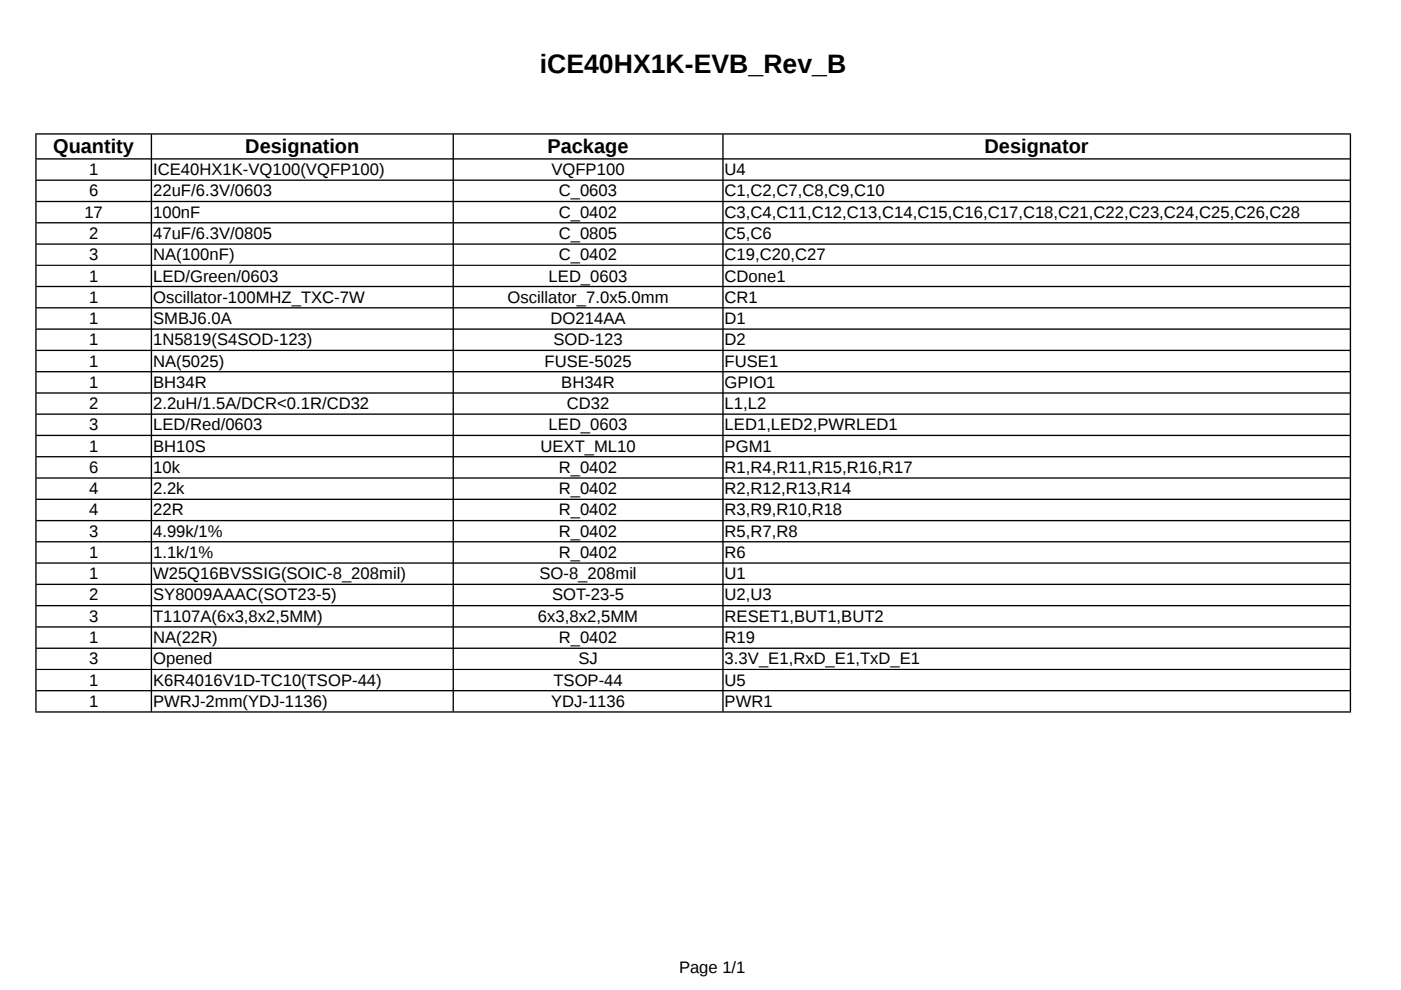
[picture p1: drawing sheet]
<svg xmlns="http://www.w3.org/2000/svg" width="297mm" height="210mm" viewBox="0 0 297 210" stroke-linecap="round" stroke-linejoin="round" font-family="sans-serif">
<defs><g id="words">
<text font-size="5.6" x="114.4" y="15.4">iCE40HX1K-EVB_Rev_B</text>
<g font-size="4.2">
<text x="11.3" y="32.5">Quantity</text>
<text x="52" y="32.5">Designation</text>
<text x="116.1" y="32.5">Package</text>
<text x="208.7" y="32.5">Designator</text>
</g>
<g font-size="3.5">
<text x="18.9" y="37.1">1</text>
<text x="18.9" y="41.6">6</text>
<text x="32.5" y="37.1">ICE40HX1K-VQ100(VQFP100)</text>
<text x="32.5" y="41.6">22uF/6.3V/0603</text>
<text x="116.9" y="37.1">VQFP100</text>
<text x="118.5" y="41.6">C_0603</text>
<text x="153.6" y="37.1">U4</text>
<text x="153.6" y="41.6">C1,C2,C7,C8,C9,C10</text>
<text x="17.9" y="46.1">17</text>
<text x="32.5" y="46.1">100nF</text>
<text x="118.5" y="46.1">C_0402</text>
<text x="153.6" y="46.1">C3,C4,C11,C12,C13,C14,C15,C16,C17,C18,C21,C22,C23,C24,C25,C26,C28</text>
<text x="18.9" y="50.7">2</text>
<text x="32.5" y="50.7">47uF/6.3V/0805</text>
<text x="118.5" y="50.7">C_0805</text>
<text x="153.6" y="50.7">C5,C6</text>
<text x="18.9" y="55.2">3</text>
<text x="18.9" y="59.7">1</text>
<text x="32.5" y="55.2">NA(100nF)</text>
<text x="32.5" y="59.7">LED/Green/0603</text>
<text x="116.3" y="59.7">LED_0603</text>
<text x="118.5" y="55.2">C_0402</text>
<text x="153.6" y="55.2">C19,C20,C27</text>
<text x="153.6" y="59.7">CDone1</text>
<text x="18.9" y="64.2">1</text>
<text x="32.5" y="64.2">Oscillator-100MHZ_TXC-7W</text>
<text x="107.6" y="64.2">Oscillator_7.0x5.0mm</text>
<text x="153.6" y="64.2">CR1</text>
<text x="18.9" y="68.7">1</text>
<text x="32.5" y="68.7">SMBJ6.0A</text>
<text x="116.7" y="68.7">DO214AA</text>
<text x="153.6" y="68.7">D1</text>
<text x="18.9" y="73.2">1</text>
<text x="18.9" y="77.7">1</text>
<text x="32.5" y="73.2">1N5819(S4SOD-123)</text>
<text x="32.5" y="77.7">NA(5025)</text>
<text x="115.5" y="77.7">FUSE-5025</text>
<text x="117.3" y="73.2">SOD-123</text>
<text x="153.6" y="73.2">D2</text>
<text x="153.6" y="77.7">FUSE1</text>
<text x="18.9" y="82.2">1</text>
<text x="32.5" y="82.2">BH34R</text>
<text x="119" y="82.2">BH34R</text>
<text x="153.6" y="82.2">GPIO1</text>
<text x="18.9" y="86.7">2</text>
<text x="32.5" y="86.7">2.2uH/1.5A/DCR&lt;0.1R/CD32</text>
<text x="120.2" y="86.7">CD32</text>
<text x="153.6" y="86.7">L1,L2</text>
<text x="18.9" y="91.3">3</text>
<text x="18.9" y="95.7">1</text>
<text x="32.5" y="91.3">LED/Red/0603</text>
<text x="32.5" y="95.7">BH10S</text>
<text x="114.6" y="95.7">UEXT_ML10</text>
<text x="116.3" y="91.3">LED_0603</text>
<text x="153.6" y="91.3">LED1,LED2,PWRLED1</text>
<text x="153.6" y="95.7">PGM1</text>
<text x="18.9" y="100.3">6</text>
<text x="32.5" y="100.3">10k</text>
<text x="118.5" y="100.3">R_0402</text>
<text x="153.6" y="100.3">R1,R4,R11,R15,R16,R17</text>
<text x="18.9" y="104.8">4</text>
<text x="32.5" y="104.8">2.2k</text>
<text x="118.5" y="104.8">R_0402</text>
<text x="153.6" y="104.8">R2,R12,R13,R14</text>
<text x="18.9" y="109.3">4</text>
<text x="18.9" y="113.8">3</text>
<text x="32.5" y="109.3">22R</text>
<text x="32.5" y="113.8">4.99k/1%</text>
<text x="118.5" y="109.3">R_0402</text>
<text x="118.5" y="113.8">R_0402</text>
<text x="153.6" y="109.3">R3,R9,R10,R18</text>
<text x="153.6" y="113.8">R5,R7,R8</text>
<text x="18.9" y="118.3">1</text>
<text x="32.5" y="118.3">1.1k/1%</text>
<text x="118.5" y="118.3">R_0402</text>
<text x="153.6" y="118.3">R6</text>
<text x="18.9" y="122.8">1</text>
<text x="32.5" y="122.8">W25Q16BVSSIG(SOIC-8_208mil)</text>
<text x="114.4" y="122.8">SO-8_208mil</text>
<text x="153.6" y="122.8">U1</text>
<text x="18.9" y="127.3">2</text>
<text x="18.9" y="131.8">3</text>
<text x="32.5" y="127.3">SY8009AAAC(SOT23-5)</text>
<text x="32.5" y="131.8">T1107A(6x3,8x2,5MM)</text>
<text x="114.1" y="131.8">6x3,8x2,5MM</text>
<text x="117.1" y="127.3">SOT-23-5</text>
<text x="153.6" y="127.3">U2,U3</text>
<text x="153.6" y="131.8">RESET1,BUT1,BUT2</text>
<text x="18.9" y="136.3">1</text>
<text x="32.5" y="136.3">NA(22R)</text>
<text x="118.5" y="136.3">R_0402</text>
<text x="153.6" y="136.3">R19</text>
<text x="18.9" y="140.9">3</text>
<text x="32.5" y="140.9">Opened</text>
<text x="122.6" y="140.9">SJ</text>
<text x="153.6" y="140.9">3.3V_E1,RxD_E1,TxD_E1</text>
<text x="18.9" y="145.4">1</text>
<text x="18.9" y="149.9">1</text>
<text x="32.5" y="145.4">K6R4016V1D-TC10(TSOP-44)</text>
<text x="32.5" y="149.9">PWRJ-2mm(YDJ-1136)</text>
<text x="116.8" y="149.9">YDJ-1136</text>
<text x="117.3" y="145.4">TSOP-44</text>
<text x="153.6" y="145.4">U5</text>
<text x="153.6" y="149.9">PWR1</text>
<text x="144" y="206.2">Page 1/1</text>
</g>
</g></defs>
<g fill="#000">
<path d="M7.5 28.3h279l-.3 .2h-278.4z" fill-rule="evenodd"/>
<path d="M7.6 33.7l.2-.2h278.4l.1 .2-.1 .1h-278.4z" fill-rule="evenodd"/>
<path d="M7.6 38.2l.2-.1h278.4l.1 .1-.1 .1h-278.4z" fill-rule="evenodd"/>
<path d="M7.6 42.7l.2-.1h278.4l.1 .1-.1 .2h-278.4z" fill-rule="evenodd"/>
<path d="M7.6 47.2l.2-.1h278.4l.1 .1-.1 .2h-278.4z" fill-rule="evenodd"/>
<path d="M7.8 51.6h278.4l.1 .2-.1 .1h-278.4l-.2-.1z" fill-rule="evenodd"/>
<path d="M7.6 56.2h278.7l-.1 .2h-278.4z" fill-rule="evenodd"/>
<path d="M7.8 60.6h278.4l.1 .1-.1 .2h-278.4l-.2-.2z" fill-rule="evenodd"/>
<path d="M7.6 65.3l.2-.2h278.4l.1 .2-.1 .1h-278.4z" fill-rule="evenodd"/>
<path d="M7.6 69.8l.2-.2h278.4l.1 .2-.1 .1h-278.4z" fill-rule="evenodd"/>
<path d="M7.6 74.3l.2-.1h278.4l.1 .1-.1 .1h-278.4z" fill-rule="evenodd"/>
<path d="M7.6 78.8l.2-.1h278.4l.1 .1-.1 .2h-278.4z" fill-rule="evenodd"/>
<path d="M7.8 83.2h278.4l.1 .1-.1 .2h-278.4l-.2-.2z" fill-rule="evenodd"/>
<path d="M7.6 87.8l.2-.1h278.4l.1 .1-.1 .1h-278.4z" fill-rule="evenodd"/>
<path d="M7.8 92.2h278.4l.1 .1-.1 .2h-278.4l-.2-.2z" fill-rule="evenodd"/>
<path d="M7.6 96.8l.2-.1h278.4l.1 .1-.1 .2h-278.4z" fill-rule="evenodd"/>
<path d="M7.6 101.4l.2-.2h278.4l.1 .2-.1 .1h-278.4z" fill-rule="evenodd"/>
<path d="M7.6 105.9l.2-.2h278.4l.1 .2-.1 .1h-278.4z" fill-rule="evenodd"/>
<path d="M7.6 110.4l.2-.2h278.4l.1 .2-.1 .1h-278.4z" fill-rule="evenodd"/>
<path d="M7.6 114.9l.2-.2h278.4l.1 .2-.1 .1h-278.4z" fill-rule="evenodd"/>
<path d="M7.6 119.4l.2-.2h278.4l.1 .2-.1 .1h-278.4z" fill-rule="evenodd"/>
<path d="M7.6 123.9l.2-.1h278.4l.1 .1-.1 .1h-278.4z" fill-rule="evenodd"/>
<path d="M7.6 128.4l.2-.1h278.4l.1 .1-.1 .2h-278.4z" fill-rule="evenodd"/>
<path d="M7.8 132.8h278.4l.1 .1-.1 .2h-278.4l-.2-.2z" fill-rule="evenodd"/>
<path d="M7.8 137.3h278.4l.1 .1-.1 .2h-278.4l-.2-.2z" fill-rule="evenodd"/>
<path d="M7.5 28.3l.3 .2v122.3l-.3 .3z" fill-rule="evenodd"/>
<path d="M7.6 141.9h278.7l-.1 .2h-278.4z" fill-rule="evenodd"/>
<path d="M7.8 146.3h278.4l.1 .1-.1 .2h-278.4l-.2-.2z" fill-rule="evenodd"/>
<path d="M7.6 151l.2-.2h278.4l.3 .3h-279z" fill-rule="evenodd"/>
<path d="M32.1 28.4l.1 .1v122.3l-.1 .2-.1-.2v-122.3z" fill-rule="evenodd"/>
<path d="M96.1 28.4l.1 .1v122.3l-.1 .2-.1-.2v-122.3z" fill-rule="evenodd"/>
<path d="M153.3 28.4l.1 .1v122.3l-.1 .2-.2-.2v-122.3z" fill-rule="evenodd"/>
<path d="M286.3 28.4l.2-.1v122.8l-.3-.3v-122.3z" fill-rule="evenodd"/>
</g>
<use href="#words"/>
</svg>
